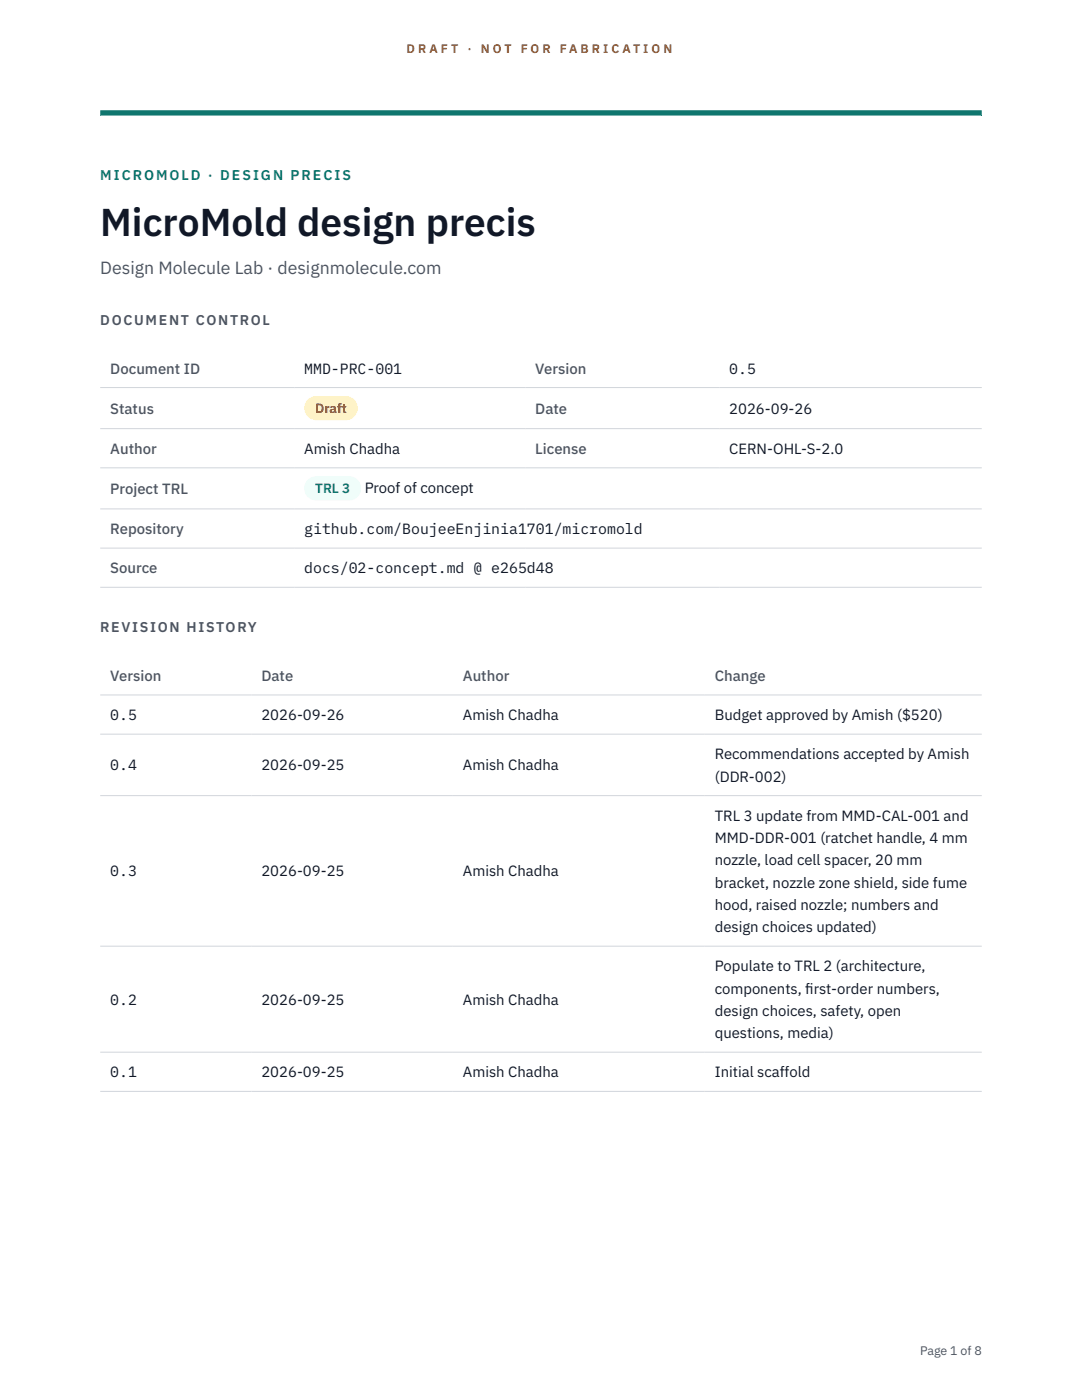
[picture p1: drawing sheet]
<svg xmlns="http://www.w3.org/2000/svg" width="216mm" height="279mm" viewBox="0 0 216 279" stroke-linecap="round" stroke-linejoin="round" font-family="sans-serif">
<defs><g id="words">
<text font-size="7.8" fill="#111827" x="20" y="47.1">MicroMold design precis</text>
<text font-size="3.5" fill="#4b5563" x="20" y="54.6">Design Molecule Lab · designmolecule.com</text>
<g font-size="3" fill="#4b5563">
<text x="22" y="74.5">Document ID</text>
<text x="106.8" y="74.5">Version</text>
<text x="22" y="82.6">Status</text>
<text x="106.8" y="82.6">Date</text>
<text x="22" y="90.6">Author</text>
<text x="106.8" y="90.6">License</text>
<text x="22" y="98.6">Project TRL</text>
<text x="22" y="106.6">Repository</text>
<text x="22" y="114.4">Source</text>
<text x="22" y="135.9">Version</text>
<text x="52.2" y="135.9">Date</text>
<text x="92.4" y="135.9">Author</text>
<text x="142.6" y="135.9">Change</text>
</g>
<g font-size="3" fill="#111827">
<text x="60.7" y="74.5">MMD-PRC-001</text>
<text x="145.5" y="74.5">0.5</text>
<text x="145.5" y="82.6">2026-09-26</text>
<text x="60.7" y="90.6">Amish Chadha</text>
<text x="145.5" y="90.6">CERN-OHL-S-2.0</text>
<text x="72.8" y="98.5">Proof of concept</text>
<text x="60.7" y="106.6">github.com/BoujeeEnjinia1701/micromold</text>
<text x="60.7" y="114.4">docs/02-concept.md @ e265d48</text>
<text x="22" y="143.7">0.5</text>
<text x="52.2" y="143.7">2026-09-26</text>
<text x="92.4" y="143.7">Amish Chadha</text>
<text x="142.6" y="143.7">Budget approved by Amish ($520)</text>
<text x="22" y="153.8">0.4</text>
<text x="52.2" y="153.8">2026-09-25</text>
<text x="92.4" y="153.8">Amish Chadha</text>
<text x="142.6" y="151.5">Recommendations accepted by Amish</text>
<text x="142.6" y="156">(DDR-002)</text>
<text x="142.6" y="163.8">TRL 3 update from MMD-CAL-001 and</text>
<text x="142.6" y="168.3">MMD-DDR-001 (ratchet handle, 4 mm</text>
<text x="142.6" y="172.7">nozzle, load cell spacer, 20 mm</text>
<text x="22" y="174.9">0.3</text>
<text x="52.2" y="174.9">2026-09-25</text>
<text x="92.4" y="174.9">Amish Chadha</text>
<text x="142.6" y="177.1">bracket, nozzle zone shield, side fume</text>
<text x="142.6" y="181.6">hood, raised nozzle; numbers and</text>
<text x="142.6" y="186">design choices updated)</text>
<text x="142.6" y="193.9">Populate to TRL 2 (architecture,</text>
<text x="22" y="200.5">0.2</text>
<text x="52.2" y="200.5">2026-09-25</text>
<text x="92.4" y="200.5">Amish Chadha</text>
<text x="142.6" y="198.3">components, f</text>
<text x="142.6" y="202.7">design choices, safety, open</text>
<text x="160.7" y="198.3">irst-order numbers,</text>
<text x="142.6" y="207.2">questions, media)</text>
<text x="22" y="215">0.1</text>
<text x="52.2" y="215">2026-09-25</text>
<text x="92.4" y="215">Amish Chadha</text>
<text x="142.6" y="215">Initial scaffold</text>
</g>
<text font-size="2.8" fill="#0f766e" x="20" y="36">MICROMOLD · DESIGN PRECIS</text>
<g font-size="2.8" fill="#4b5563">
<text x="20" y="64.8">DOCUMENT CONTROL</text>
<text x="20" y="126.2">REVISION HISTORY</text>
</g>
<text font-size="2.7" fill="#92400e" x="62.9" y="82.5">Draft</text>
<text font-size="2.7" fill="#0f766e" x="62.9" y="98.5">TRL 3</text>
<g font-size="2.5" fill="#b45309">
<text x="81.1" y="10.5">D R A F T</text>
<text x="93.3" y="10.5">·</text>
<text x="95.9" y="10.5">N O T</text>
<text x="103.9" y="10.5">F O R</text>
<text x="111.7" y="10.5">F A B R I C A T I O N</text>
</g>
<text font-size="2.5" fill="#4b5563" x="183.6" y="270.3">Page 1 of 8</text>
</g></defs>
<path d="M20 23.1h175.9zM20 22h175.9v1.1h-175.9z" fill-rule="evenodd" fill="#0f766e"/>
<path d="M20 77.3h175.9M20 85.5h175.9M20 93.4h175.9M20 101.6h175.9M20 109.4h175.9M20 117.2h175.9M20 138.7h175.9M20 146.5h175.9M20 158.8h175.9M20 188.8h175.9M20 210h175.9M20 217.8h175.9" fill="none" stroke="#d1d5db" stroke-width=".2"/>
<path d="M60.7 79h10.7v4.9h-10.7z" fill="#fef3c7"/>
<path d="M60.7 95.1h11.4v4.8h-11.4z" fill="#f0fdfa"/>
<use href="#words"/>
</svg>
